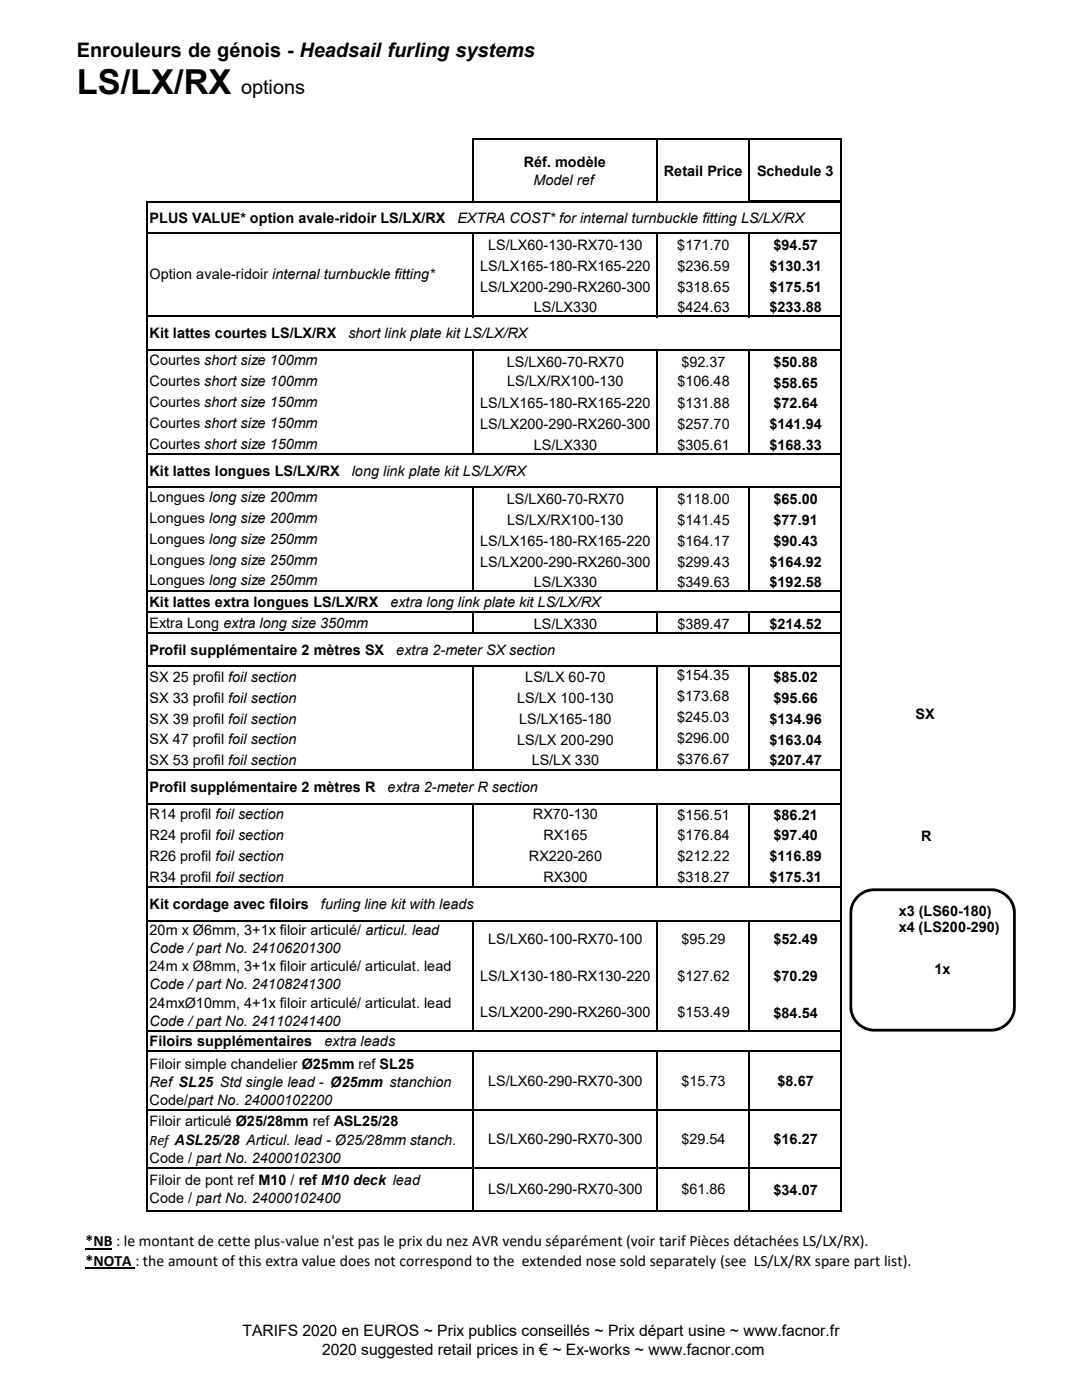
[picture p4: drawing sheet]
<svg xmlns="http://www.w3.org/2000/svg" width="216mm" height="279mm" viewBox="0 0 216 279" stroke-linecap="round" stroke-linejoin="round" font-family="sans-serif">
<defs><g id="words">
<text font-size="6.9" x="15.3" y="18.7">LS/LX/RX</text>
<g font-size="4">
<text x="15.3" y="11.4">Enrouleurs de génois - Headsail furling systems</text>
<text x="48.1" y="18.7">options</text>
</g>
<g font-size="3.1">
<text x="17.1" y="248.8">*NB : le montant de cette plus‐value n'est pas le prix du nez AVR vendu séparément (voir tarif Pièces détachées LS/LX/RX).</text>
<text x="17.1" y="252.6">*NOTA : the amount of this extra value does not correspond to the extended nose sold separately (see LS/LX/RX spare part list).</text>
<text x="48.4" y="266.7">TARIFS 2020 en EUROS ~ Prix publics conseillés ~ Prix départ usine ~ www.facnor.fr</text>
<text x="64.3" y="270.5">2020 suggested retail prices in € ~ Ex-works ~ www.facnor.com</text>
</g>
<g font-size="2.9">
<text x="104.5" y="33.3">Réf. modèle</text>
<text x="132.5" y="35.1">Retail Price</text>
<text x="151.1" y="35.1">Schedule 3</text>
<text x="106.5" y="36.9">Model ref</text>
<text x="29.8" y="44.4">PLUS VALUE* option avale-ridoir LS/LX/RX</text>
<text x="91.3" y="44.4">EXTRA COST* for internal turnbuckle fitting LS/LX/RX</text>
<text x="97.4" y="49.9">LS/LX60-130-RX70-130</text>
<text x="135.2" y="49.9">$171.70</text>
<text x="154.3" y="49.9">$94.57</text>
<text x="29.8" y="55.8">Option avale-ridoir internal turnbuckle fitting*</text>
<text x="95.8" y="54.1">LS/LX165-180-RX165-220</text>
<text x="95.8" y="58.2">LS/LX200-290-RX260-300</text>
<text x="135.2" y="54.1">$236.59</text>
<text x="135.2" y="58.2">$318.65</text>
<text x="153.5" y="54.1">$130.31</text>
<text x="153.5" y="58.2">$175.51</text>
<text x="106.5" y="62.4">LS/LX330</text>
<text x="135.2" y="62.4">$424.63</text>
<text x="153.5" y="62.4">$233.88</text>
<text x="29.8" y="67.5">Kit lattes courtes LS/LX/RX</text>
<text x="69.5" y="67.5">short link plate kit LS/LX/RX</text>
<text x="29.8" y="72.9">Courtes short size 100mm</text>
<text x="29.8" y="77.1">Courtes short size 100mm</text>
<text x="101.1" y="73.2">LS/LX60-70-RX70</text>
<text x="101.2" y="77.1">LS/LX/RX100-130</text>
<text x="135.2" y="77.1">$106.48</text>
<text x="136" y="73.2">$92.37</text>
<text x="154.3" y="73.2">$50.88</text>
<text x="154.3" y="77.3">$58.65</text>
<text x="29.8" y="81.2">Courtes short size 150mm</text>
<text x="95.8" y="81.5">LS/LX165-180-RX165-220</text>
<text x="135.2" y="81.5">$131.88</text>
<text x="154.3" y="81.5">$72.64</text>
<text x="29.8" y="85.4">Courtes short size 150mm</text>
<text x="29.8" y="89.5">Courtes short size 150mm</text>
<text x="95.8" y="85.6">LS/LX200-290-RX260-300</text>
<text x="106.5" y="89.8">LS/LX330</text>
<text x="135.2" y="85.6">$257.70</text>
<text x="135.2" y="89.8">$305.61</text>
<text x="153.5" y="85.6">$141.94</text>
<text x="153.5" y="89.8">$168.33</text>
<text x="29.8" y="95">Kit lattes longues LS/LX/RX</text>
<text x="70.2" y="95">long link plate kit LS/LX/RX</text>
<text x="29.8" y="100.2">Longues long size 200mm</text>
<text x="101.1" y="100.6">LS/LX60-70-RX70</text>
<text x="135.2" y="100.6">$118.00</text>
<text x="154.3" y="100.6">$65.00</text>
<text x="29.8" y="104.4">Longues long size 200mm</text>
<text x="101.2" y="104.8">LS/LX/RX100-130</text>
<text x="135.2" y="104.8">$141.45</text>
<text x="154.3" y="104.8">$77.91</text>
<text x="29.8" y="108.5">Longues long size 250mm</text>
<text x="29.8" y="112.7">Longues long size 250mm</text>
<text x="95.8" y="108.9">LS/LX165-180-RX165-220</text>
<text x="95.8" y="113.1">LS/LX200-290-RX260-300</text>
<text x="135.2" y="108.9">$164.17</text>
<text x="135.2" y="113.1">$299.43</text>
<text x="153.5" y="113.1">$164.92</text>
<text x="154.3" y="108.9">$90.43</text>
<text x="29.8" y="116.8">Longues long size 250mm</text>
<text x="106.5" y="117.2">LS/LX330</text>
<text x="135.2" y="117.2">$349.63</text>
<text x="153.5" y="117.2">$192.58</text>
<text x="29.8" y="121.1">Kit lattes extra longues LS/LX/RX</text>
<text x="29.8" y="125.3">Extra Long extra long size 350mm</text>
<text x="77.9" y="121.1">extra long link plate kit LS/LX/RX</text>
<text x="106.5" y="125.5">LS/LX330</text>
<text x="135.2" y="125.5">$389.47</text>
<text x="153.5" y="125.5">$214.52</text>
<text x="29.8" y="130.7">Profil supplémentaire 2 mètres SX</text>
<text x="79.1" y="130.7">extra 2-meter SX section</text>
<text x="29.8" y="136.1">SX 25 profil foil section</text>
<text x="104.8" y="136.1">LS/LX 60-70</text>
<text x="135.1" y="135.8">$154.35</text>
<text x="154.3" y="136.1">$85.02</text>
<text x="29.8" y="140.3">SX 33 profil foil section</text>
<text x="103.2" y="140.3">LS/LX 100-130</text>
<text x="135.1" y="140">$173.68</text>
<text x="154.3" y="140.3">$95.66</text>
<text x="182.7" y="143.6">SX</text>
<text x="29.8" y="144.4">SX 39 profil foil section</text>
<text x="29.8" y="148.5">SX 47 profil foil section</text>
<text x="103.2" y="148.6">LS/LX 200-290</text>
<text x="103.6" y="144.4">LS/LX165-180</text>
<text x="135.1" y="144.1">$245.03</text>
<text x="135.1" y="148.3">$296.00</text>
<text x="153.5" y="144.4">$134.96</text>
<text x="153.5" y="148.6">$163.04</text>
<text x="29.8" y="152.7">SX 53 profil foil section</text>
<text x="106.1" y="152.7">LS/LX 330</text>
<text x="135.1" y="152.4">$376.67</text>
<text x="153.5" y="152.7">$207.47</text>
<text x="29.8" y="158.1">Profil supplémentaire 2 mètres R</text>
<text x="77.3" y="158.1">extra 2-meter R section</text>
<text x="29.8" y="163.5">R14 profil foil section</text>
<text x="29.8" y="167.7">R24 profil foil section</text>
<text x="106.3" y="163.5">RX70-130</text>
<text x="108.4" y="167.7">RX165</text>
<text x="135.2" y="163.6">$156.51</text>
<text x="135.2" y="167.7">$176.84</text>
<text x="154.3" y="163.6">$86.21</text>
<text x="154.3" y="167.7">$97.40</text>
<text x="183.8" y="167.9">R</text>
<text x="29.8" y="171.8">R26 profil foil section</text>
<text x="105.5" y="171.9">RX220-260</text>
<text x="135.2" y="171.9">$212.22</text>
<text x="153.5" y="171.9">$116.89</text>
<text x="29.8" y="176">R34 profil foil section</text>
<text x="108.4" y="176">RX300</text>
<text x="135.2" y="176">$318.27</text>
<text x="153.5" y="176">$175.31</text>
<text x="29.8" y="181.4">Kit cordage avec filoirs</text>
<text x="64.1" y="181.4">furling line kit with leads</text>
<text x="179.3" y="182.8">x3 (LS60-180)</text>
<text x="29.8" y="186.5">20m x Ø6mm, 3+1x filoir articulé/ articul. lead</text>
<text x="29.8" y="190.1">Code / part No. 24106201300</text>
<text x="97.4" y="188.4">LS/LX60-100-RX70-100</text>
<text x="136" y="188.4">$95.29</text>
<text x="154.3" y="188.4">$52.49</text>
<text x="179.3" y="186.1">x4 (LS200-290)</text>
<text x="29.8" y="193.8">24m x Ø8mm, 3+1x filoir articulé/ articulat. lead</text>
<text x="29.8" y="197.4">Code / part No. 24108241300</text>
<text x="95.8" y="195.7">LS/LX130-180-RX130-220</text>
<text x="135.2" y="195.7">$127.62</text>
<text x="154.3" y="195.7">$70.29</text>
<text x="186.5" y="194.3">1x</text>
<text x="29.8" y="201.1">24mxØ10mm, 4+1x filoir articulé/ articulat. lead</text>
<text x="95.8" y="203">LS/LX200-290-RX260-300</text>
<text x="135.2" y="203">$153.49</text>
<text x="154.3" y="203.1">$84.54</text>
<text x="29.8" y="204.7">Code / part No. 24110241400</text>
<text x="29.8" y="208.8">Filoirs supplémentaires</text>
<text x="64.7" y="208.8">extra leads</text>
<text x="29.8" y="213.3">Filoir simple chandelier Ø25mm ref SL25</text>
<text x="29.8" y="216.9">Ref SL25 Std single lead - Ø25mm stanchion</text>
<text x="29.8" y="220.5">Code/part No. 24000102200</text>
<text x="97.4" y="216.7">LS/LX60-290-RX70-300</text>
<text x="136" y="216.7">$15.73</text>
<text x="155.2" y="216.7">$8.67</text>
<text x="29.8" y="224.7">Filoir articulé Ø25/28mm ref ASL25/28</text>
<text x="29.8" y="232.2">Code / part No. 24000102300</text>
<text x="29.8" y="228.5">Ref ASL25/28 Articul. lead - Ø25/28mm stanch.</text>
<text x="97.4" y="228.3">LS/LX60-290-RX70-300</text>
<text x="136" y="228.3">$29.54</text>
<text x="154.3" y="228.3">$16.27</text>
<text x="29.8" y="236.5">Filoir de pont ref M10 / ref M10 deck lead</text>
<text x="97.4" y="238.4">LS/LX60-290-RX70-300</text>
<text x="136" y="238.4">$61.86</text>
<text x="154.3" y="238.4">$34.07</text>
<text x="29.8" y="240.1">Code / part No. 24000102400</text>
</g>
</g></defs>
<g fill="none" stroke="#000" stroke-width=".25">
<path d="M94.3 27.6v12.8M94.4 27.8h73.6M131.1 27.9v12.5M149.5 27.9v12.1M167.9 27.9v12.1M29.3 40.2v201.7M29.4 40.3h120M29.4 46.6h138.6M94.3 46.7v16.6M131.1 46.7v16.6M149.5 46.7v16.6M167.9 40.6v201.3"/>
<path d="M29.4 63.2h138.6M29.4 69.9h138.6M94.3 70v20.7M131.1 70v20.7M149.5 70v20.7M29.4 90.6h138.6M29.4 97.3h138.6M94.3 97.4v20.8M131.1 97.4v20.8M149.5 97.4v20.8M29.4 118h138.6M29.4 122.2h138.6"/>
<path d="M29.4 126.3h138.6M29.4 133h138.6M94.3 122.3v4.1M94.3 133.1v20.8M131.1 122.3v4.1M131.1 133.1v20.8M149.5 122.3v4.1M149.5 133.1v20.8M29.4 153.8h138.6M29.4 160.4h138.6M29.4 177h138.6M94.3 160.6v16.6"/>
<path d="M131.1 160.6v16.6M149.5 160.6v16.6M29.4 183.7h138.6M94.3 183.9v21.9M131.1 183.9v21.9M149.5 183.9v21.9M29.4 205.7h138.6M29.4 209.8h138.6M94.3 210v31.9M131.1 210v31.9M149.5 210v31.9M29.4 221.5h138.6"/>
<path d="M29.4 233h138.6M29.4 241.8h138.6"/>
</g>
<g fill="#000">
<path d="M149.4 40h18.6v.6h-18.6z"/>
<path d="M170.9 178.8a4.8 4.8 0 0 1 3.6-1.5h23.7a5.1 5.1 0 0 1 4.5 4.4v19.7a5.1 5.1 0 0 1-4.5 4.5h-23.7a4.9 4.9 0 0 1-5-5v-19.2a5.1 5.1 0 0 1 1.4-2.9zM171.4 179.1l-.6 .7a3.8 3.8 0 0 0-.7 2.4v18.7a4.4 4.4 0 0 0 4.4 4.4h23.2a4.4 4.4 0 0 0 4.4-4.4v-18.7a4.4 4.4 0 0 0-4.4-4.4h-23.2a4.4 4.4 0 0 0-3.1 1.3z"/>
</g>
<path d="M15 244.7l.8-.5 .5-.1h183.9a1.94 1.94 0 0 1 1.9 2v7.8a1.92 1.92 0 0 1-1.9 1.9h-183.9a1.94 1.94 0 0 1-1.9-1.9v-7.8l.1-.5z" fill-rule="evenodd" fill="#fff"/>
<path d="M17.1 249.2h5.3M17.1 253h9.9" fill="none" stroke="#000" stroke-width=".21"/>
<use href="#words"/>
</svg>
